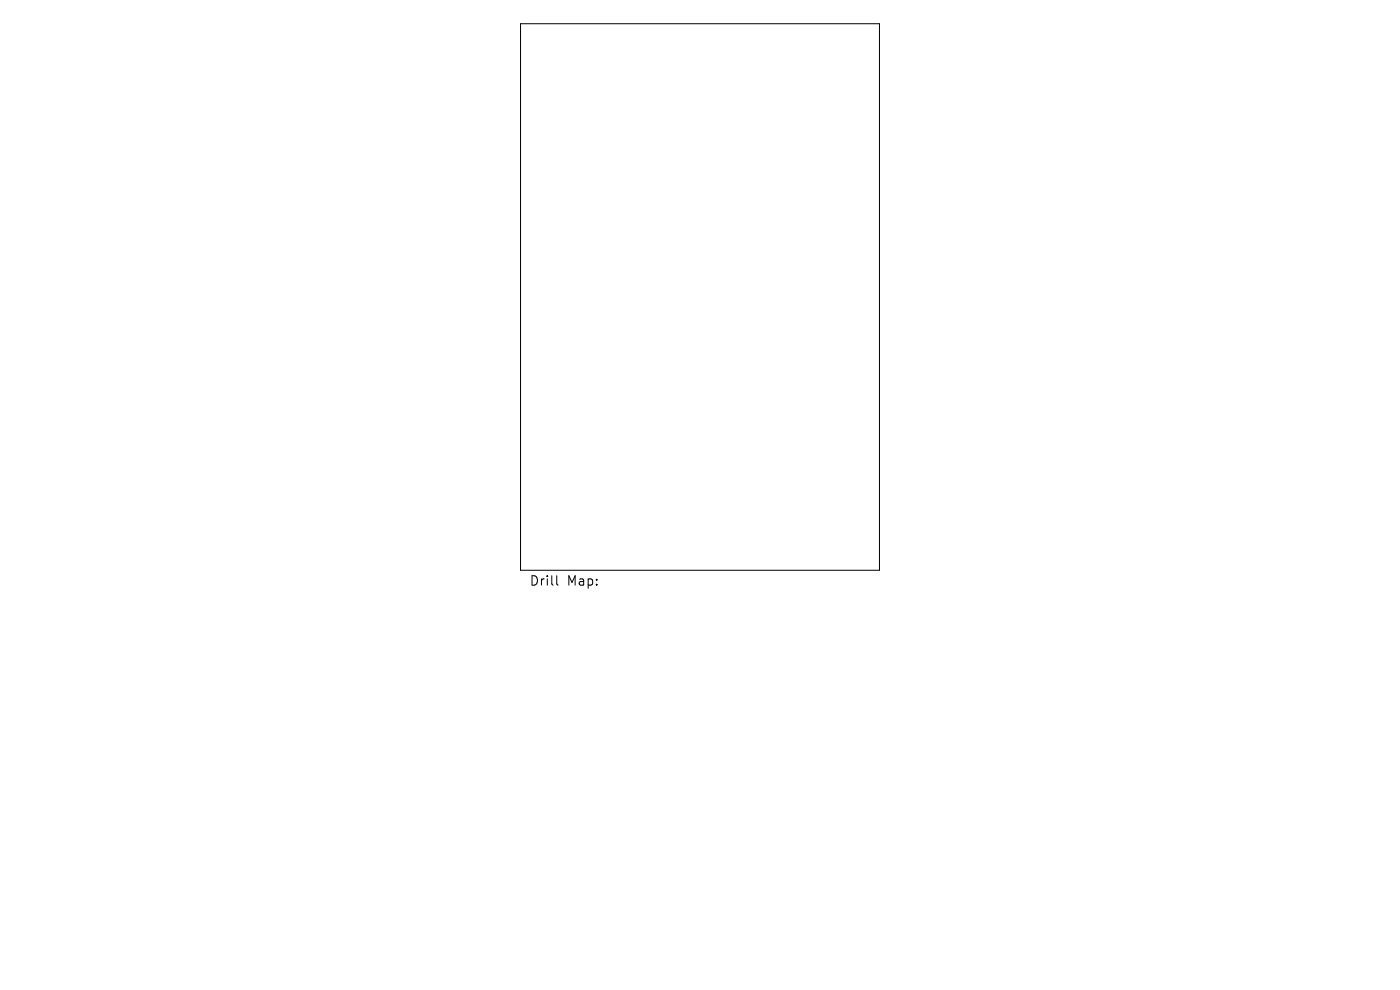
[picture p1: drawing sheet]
<svg xmlns="http://www.w3.org/2000/svg" width="297mm" height="210mm" viewBox="0 0 297 210" stroke-linecap="round" stroke-linejoin="round" font-family="sans-serif">
<defs><g id="words">
<g font-size="2.8">
<text x="112.4" y="124.5">Drill</text>
<text x="120.3" y="124.5">Map:</text>
</g>
</g></defs>
<path d="M110.4 5h76.2v116h-76.2zM118.1 122.1v1.7l.3 .3" fill="none" stroke="#000" stroke-width=".21"/>
<use href="#words"/>
</svg>
